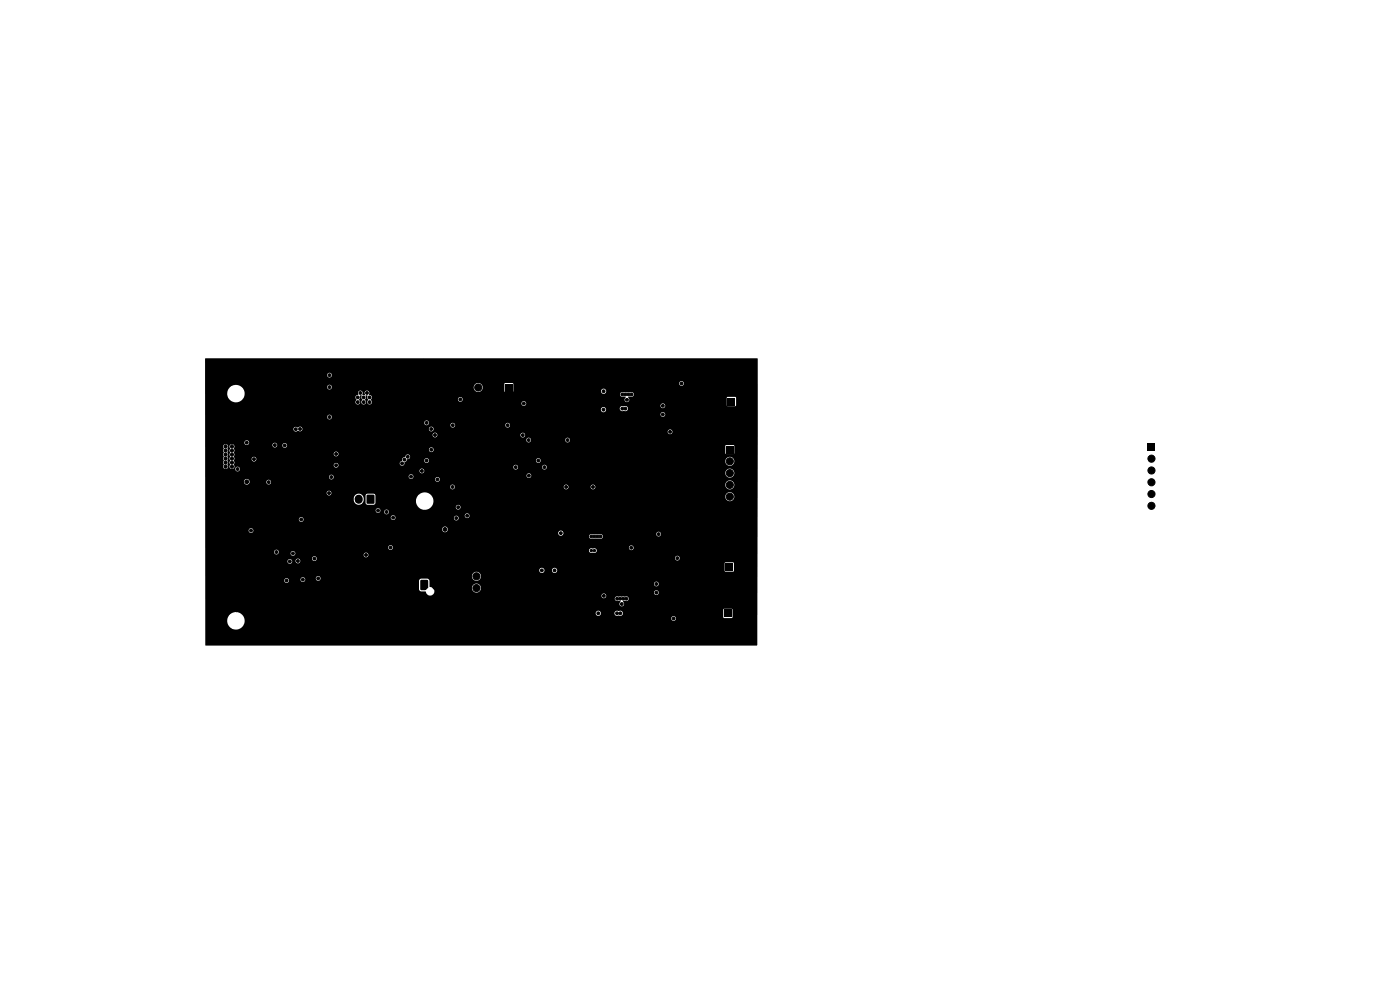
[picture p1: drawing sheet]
<svg xmlns="http://www.w3.org/2000/svg" width="297mm" height="210mm" viewBox="0 0 297 210" stroke-linecap="round" stroke-linejoin="round" font-family="sans-serif">
<path d="M43.5 76.1l117.1-.1 .1 .1-.1 60.8h-117l-.1-5.3h4.7v.2a1.85 1.85 0 0 0 2.2 1.7 1.85 1.85 0 0 0 1.4-2.4h90.6v.2a.5 .5 0 0 0 .8 .3 .5 .5 0 0 0 0-.8 .5 .5 0 0 0-.8 .3h-90.6l-.4-.6-.6-.5h75.6v.2a.56 .56 0 0 0 .6 .5 .56 .56 0 0 0 .5-.7h2.8v.2a.75 .75 0 0 0 1.1 .4 .57 .57 0 0 0 .7-.6 .57 .57 0 0 0-.9-.4h-.1a.55 .55 0 0 0-.8 .4h-2.8l-.1-.1a.56 .56 0 0 0-.5-.4 .56 .56 0 0 0-.5 .5l-75.8-.1a1.85 1.85 0 0 0-2.4 1.7h-4.7v-2.3h109.9l.1 1.8h1.7l.2-.2v-1.6l-.2-.2h-1.6l-.2 .2h-109.9v-2.4h86.9v.2a.69 .69 0 0 0 1 .4l.2 .1a.53 .53 0 0 0 0 .9 .53 .53 0 0 0 .8-.4l-.2-.5 .4-.2a.53 .53 0 0 0 .7-.1 .53 .53 0 0 0-.1-.8 .53 .53 0 0 0-.7 .1h-1.3a.5 .5 0 0 0-.8 .3h-86.9v-3.8h16.8v.1a.5 .5 0 0 0 .7 .4 .5 .5 0 0 0 .2-.7h2.5v.1a.5 .5 0 0 0 .4 .4 .5 .5 0 0 0 .6-.2h24.2l.1 2 .3 .2 1.1 .2a.9 .9 0 0 0 1 .7h36.2v.2a.5 .5 0 0 0 .8 .3 .5 .5 0 0 0 0-.8 .5 .5 0 0 0-.8 .3h-36.2a.9 .9 0 0 0 .7-.7 .9 .9 0 0 0-.4-.9h8.4v.1a.96 .96 0 0 0 1.3 .9h37.3v.1a.5 .5 0 0 0 .8 .3 .5 .5 0 0 0 0-.8 .5 .5 0 0 0-.8 .4h-37.3l.1-.1a.96 .96 0 0 0 .5-1 .96 .96 0 0 0-.7-.8h37.4v.1a.5 .5 0 0 0 .8 .4 .5 .5 0 0 0 0-.8 .5 .5 0 0 0-.8 .3h-37.5a.96 .96 0 0 0-1.1 .9h-8.4l-.6-.2v-1.4l-.5-.4-1.3 .1-.4 .4h-24.2l-.1-.6h2.4v.2a.5 .5 0 0 0 .8 .3 .5 .5 0 0 0 0-.8 .5 .5 0 0 0-.8 .3h-2.4l-.2-.1a.5 .5 0 0 0-.7 .4h-2.5l-.2-.2a.5 .5 0 0 0-.7 .4h-16.8v-.9h56.6a.96 .96 0 0 0 1.3 .9 .96 .96 0 0 0 .3-1.5 .96 .96 0 0 0-1.5 .4l-.1 .2h-56.6v-1.3h70.9v.2a.56 .56 0 0 0 .6 .5 .56 .56 0 0 0 .5-.7h1.6v.2a.56 .56 0 0 0 .8 .4 .56 .56 0 0 0 0-1 .56 .56 0 0 0-.8 .4h-1.6v-.1a.56 .56 0 0 0-.6-.4 .56 .56 0 0 0-.5 .5h-70.9v-1.9h17.5v.2a.5 .5 0 0 0 .6 .4 .5 .5 0 0 0 .4-.7h.7v.2a.5 .5 0 0 0 .7 .4h90.3l.1 1.7 1.7 .1 .2-.2v-1.6l-.2-.2h-1.6l-.2 .2h-90.3a.5 .5 0 0 0 .1-.9 .5 .5 0 0 0-.8 .3h-.7l-.3-.3a.5 .5 0 0 0-.7 .4h-17.5v-.6h22.7v.2a.5 .5 0 0 0 .6 .4 .5 .5 0 0 0 .4-.7h76v.2a.5 .5 0 0 0 .8 .3 .5 .5 0 0 0 0-.8 .5 .5 0 0 0-.8 .3h-76l-.3-.3a.5 .5 0 0 0-.7 .4h-22.7v-1.4h14.6l.1 .3a.5 .5 0 0 0 .4 .3 .5 .5 0 0 0 .5-.3h2.5l.1 .3a.5 .5 0 0 0 .4 .3 .5 .5 0 0 0 .5-.2h14.5v.1a.5 .5 0 0 0 .8 .4 .5 .5 0 0 0 0-.9 .5 .5 0 0 0-.8 .4l-14.5-.1a.5 .5 0 0 0-.3-.7 .5 .5 0 0 0-.7 .4h-2.5v-.3l-.1-.3h65.9a.66 .66 0 0 0 1 .6 .53 .53 0 0 0 .7-.7 .53 .53 0 0 0-.9-.2 .5 .5 0 0 0-.8 .3h-65.9l-.4-.1-.5 .4h-14.6v-.9h38.8l.1 .4a.5 .5 0 0 0 .6 .1 .5 .5 0 0 0 .4-.5h50v.2a.5 .5 0 0 0 .8 .3 .5 .5 0 0 0 0-.8 .5 .5 0 0 0-.8 .3h-50l-.3-.4a.5 .5 0 0 0-.8 .4h-38.8v-2.4h81.4v.2a.69 .69 0 0 0 1 .4l1.1-.1a.56 .56 0 0 0 .8-.1 .56 .56 0 0 0-.1-.7 .56 .56 0 0 0-.7 0h-1.3a.5 .5 0 0 0-.8 .3h-81.4v-1.2h9.2v.1a.5 .5 0 0 0 .7 .4h65v.2a.55 .55 0 0 0 .5 .5 .55 .55 0 0 0 .6-.5h19.7v.2a.5 .5 0 0 0 .8 .3 .5 .5 0 0 0 0-.8 .5 .5 0 0 0-.8 .3h-19.7a.56 .56 0 0 0-.5-.6 .56 .56 0 0 0-.6 .4h-65a.5 .5 0 0 0 .2-.8h40.2v.2a.61 .61 0 0 0 .9 .4 .61 .61 0 0 0 0-1 .61 .61 0 0 0-.9 .4h-40.2l-.2-.1a.5 .5 0 0 0-.7 .4h-9.2v-2.4h19.9v.2a.5 .5 0 0 0 .8 .3 .5 .5 0 0 0-.1-.9h18.8v.2a.5 .5 0 0 0 .5 .4 .5 .5 0 0 0 .5-.5h12.4v.2a.5 .5 0 0 0 .8 .3 .5 .5 0 0 0 0-.8 .5 .5 0 0 0-.8 .3h-12.4l-.3-.5h15a.5 .5 0 0 0 .6 .6 .5 .5 0 0 0 .2-.8 .5 .5 0 0 0-.8 .2h-15.1a.5 .5 0 0 0-.6 .4h-19.1l-.4 .4h-19.9v-1.9h36.2a.5 .5 0 0 0 .3 .6 .5 .5 0 0 0 .6-.3h.9v.2a.5 .5 0 0 0 .8 .3 .5 .5 0 0 0 0-.8 .5 .5 0 0 0-.8 .3h-.8a.5 .5 0 0 0-.4-.7 .5 .5 0 0 0-.6 .4h-36.2v-2.5h31.5a1.13 1.13 0 0 0 1.4 1.3 1.13 1.13 0 0 0 .6-1.8l.5-.1 .1 1.6 .3 .4 1.5-.1 .2-.3 .1-.5h8.5v.2a1.85 1.85 0 0 0 1.3 1.7 1.85 1.85 0 0 0 2-.6h5.2v.2a.5 .5 0 0 0 .8 .3 .5 .5 0 0 0 0-.8 .5 .5 0 0 0-.8 .3h-5.2l.5-1.1-.4-1.1h62.3a.96 .96 0 0 0 1.3 1 .96 .96 0 0 0 .3-1.6 .96 .96 0 0 0-1.6 .4v.2h-62.3a1.85 1.85 0 0 0-2-.8 1.85 1.85 0 0 0-1.4 1.7h-8.5l-.1-1.1-.2-.3-1.5-.1-.4 .4h-.6l-.1-.1a1.06 1.06 0 0 0-1.8 .7h-31.5v-1.2h25.8v.2a.5 .5 0 0 0 .8 .3 .5 .5 0 0 0 0-.8 .5 .5 0 0 0-.8 .3h-25.8v-1.3h52a.5 .5 0 0 0 .5 .6 .5 .5 0 0 0 .5-.6h23.1v.2a.5 .5 0 0 0 .6 .4 .5 .5 0 0 0 .4-.6h4.7v.2a.5 .5 0 0 0 .8 .3 .5 .5 0 0 0 0-.8 .5 .5 0 0 0-.8 .3h-4.7l-.3-.4a.5 .5 0 0 0-.7 .4h-23.1l-.3-.4a.5 .5 0 0 0-.7 .4h-52v-1.1h8.2v.2a.6 .6 0 0 0 .7 .5 .6 .6 0 0 0 .6-.6h3.5l.1 .4 .3 .2h97v.2a.96 .96 0 0 0 1.4 .7 .96 .96 0 0 0 0-1.7 .96 .96 0 0 0-1.4 .8l-96.7-.1a.5 .5 0 0 0 .1-.8 .5 .5 0 0 0-.8 .3l-3.5-.1a.61 .61 0 0 0-.6-.5 .61 .61 0 0 0-.7 .5h-8.2v-1h26.3a.5 .5 0 0 0 .2 .5 .5 .5 0 0 0 .5 0h21.8v.2a.5 .5 0 0 0 .8 .3 .5 .5 0 0 0 0-.8 .5 .5 0 0 0-.8 .3h-21.8l.3-.2v-.4h15.9a.5 .5 0 0 0 .6 .6 .5 .5 0 0 0 .3-.8h24.1v.2a.5 .5 0 0 0 .8 .3 .5 .5 0 0 0 0-.8 .5 .5 0 0 0-.8 .3h-24.1l-.1-.1a.5 .5 0 0 0-.8 .3h-15.9l-.3-.3a.5 .5 0 0 0-.7 .4h-26.3v-6.4h3.8l.2 .4-.2 .4 .2 .5-.2 .4 .2 .4-.2 .4 .2 .5-.2 .5 .2 .3a.57 .57 0 0 0 0 .8 .57 .57 0 0 0 .8 0 .57 .57 0 0 0-.1-.8l.2-.3-.2-.5 .2-.4-.2-.4 .2-.4-.2-.5 .2-.4-.2-.4 .2-.5h.3l.1 .4-.1 .4 .1 .5-.1 .4 .1 .4-.1 .4 .1 .5-.1 .4 .1 .4a.6 .6 0 0 0-.1 .7 .6 .6 0 0 0 .8 .2h.4l.1 .4 .3 .2 .5-.2h38.2a.5 .5 0 0 0 .3 .5 .5 .5 0 0 0 .5 0h64.1v.2a.96 .96 0 0 0 1.4 .7 .96 .96 0 0 0 0-1.7 .96 .96 0 0 0-1.4 .8l-64-.1a.5 .5 0 0 0-.2-.8 .5 .5 0 0 0-.7 .4h-38.2a.5 .5 0 0 0-.2-.8 .5 .5 0 0 0-.7 .4h-.4l.2-.4-.1-.4h21.2l.1 .4 .3 .2 .5-.2h37.2v.2a.5 .5 0 0 0 .6 .4 .5 .5 0 0 0 .4-.6h5.1v.2a.5 .5 0 0 0 .8 .3 .5 .5 0 0 0 0-.8 .5 .5 0 0 0-.8 .3h-5.1l-.3-.4a.5 .5 0 0 0-.7 .4h-37.2a.5 .5 0 0 0-.2-.8h13.3v.2a.54 .54 0 0 0 .7 .4 .54 .54 0 0 0 .3-.8l.5-.4h3.7v.3a.5 .5 0 0 0 .6 .3 .5 .5 0 0 0 .4-.6h22.7v.3a.5 .5 0 0 0 .6 .3 .5 .5 0 0 0 .4-.4h39.2v.2a.96 .96 0 0 0 1.4 .7 .96 .96 0 0 0 0-1.7 .96 .96 0 0 0-1.4 .8h-39.2l-.3-.6a.5 .5 0 0 0-.7 .4h-22.7l-.3-.4a.5 .5 0 0 0-.7 .4h-3.7v-.2a.55 .55 0 0 0 .6-.3 .55 .55 0 0 0-.2-.7 .69 .69 0 0 0-.8 .6l-.4 .1-.2 .3a.31 .31 0 0 1 0 .4 .31 .31 0 0 1-.3 .1l-.2 .3h-13.3a.5 .5 0 0 0-.7 .4h-21.2l.1-.4-.1-.5 .1-.4h3.7v.2a.5 .5 0 0 0 .8 .3 .5 .5 0 0 0 0-.8 .5 .5 0 0 0-.8 .3h-3.7l-.1-.4 .1-.7h21.1v.2a.5 .5 0 0 0 .8 .3 .5 .5 0 0 0 0-.8 .5 .5 0 0 0-.8 .3h-21.1l-.1-.2 .1-.7h41.3a.5 .5 0 0 0 .7 .6 .5 .5 0 0 0 .2-.8 .5 .5 0 0 0-.9 .1v.1h-41.3l-.1-.1a.54 .54 0 0 0-.1-.9 .54 .54 0 0 0-.8 .4h-.3l-.1-.2a.53 .53 0 0 0-.5-.3 .53 .53 0 0 0-.5 .5h-3.8v-.9h8.3v.2a.5 .5 0 0 0 .8 .4h5.2v.2a.5 .5 0 0 0 .6 .3 .5 .5 0 0 0 .4-.5h1.1v.3a.5 .5 0 0 0 .5 .3 .5 .5 0 0 0 .5-.4h93v1.7h1.7l.2-.2v-1.5l-.2-.2h-1.5l-.2 .2h-93a.5 .5 0 0 0-.4-.6 .5 .5 0 0 0-.6 .4h-1.1l-.3-.4a.5 .5 0 0 0-.7 .4h-5.2l.1-.1a.5 .5 0 0 0-.1-.8 .5 .5 0 0 0-.8 .3h-8.3v-.5h68.1a.5 .5 0 0 0 .6 .6 .5 .5 0 0 0 .5-.6h7.2v.1a.5 .5 0 0 0 .8 .4 .5 .5 0 0 0 0-.9 .5 .5 0 0 0-.8 .4h-7.2l-.4-.4a.5 .5 0 0 0-.7 .4h-68.1v-1.1h48.3l.1 .4a.5 .5 0 0 0 .6 .2 .5 .5 0 0 0 .3-.6h17.6v.2a.5 .5 0 0 0 .8 .3 .5 .5 0 0 0 0-.8 .5 .5 0 0 0-.8 .3h-17.6l-.3-.4a.5 .5 0 0 0-.7 .4h-48.3v-1.2h18.7a.5 .5 0 0 0 .7 .5h78.7v.2a.5 .5 0 0 0 .8 .3 .5 .5 0 0 0 0-.8 .5 .5 0 0 0-.8 .3h-78.7a.39 .39 0 0 1 .7 0l.4-.1 .2-.5h26.8a.5 .5 0 0 0 .6 .6 .5 .5 0 0 0 .3-.8 .5 .5 0 0 0-.9 .1v.1h-26.8l-.4-.4-.6 .2-.3-.1a.5 .5 0 0 0-.7 .4h-18.7v-1.4h46.5a.5 .5 0 0 0 .2 .5 .5 .5 0 0 0 .5 0h4.8v.2a.5 .5 0 0 0 .6 .4 .5 .5 0 0 0 .5-.6h10.6v.2a.5 .5 0 0 0 .8 .3 .5 .5 0 0 0 0-.8 .5 .5 0 0 0-.8 .3h-10.6l-.4-.4a.5 .5 0 0 0-.7 .4h-4.7a.5 .5 0 0 0 0-.8 .5 .5 0 0 0-.8 .3h-46.5v-1.2h25.9a.5 .5 0 0 0 .7 .6 .5 .5 0 0 0 .2-.9 .5 .5 0 0 0-.9 .2v.1h-25.9v-.5h96.6v.1a.5 .5 0 0 0 .8 .3 .5 .5 0 0 0 0-.8 .5 .5 0 0 0-.8 .4h-96.6v-1.1h84a.55 .55 0 0 0 .6 .6 .55 .55 0 0 0 .4-.8h3v.1a.71 .71 0 0 0 1 .5 .57 .57 0 0 0 .7-.7 .57 .57 0 0 0-.9-.3h-.1a.55 .55 0 0 0-.7 .4h-3a.56 .56 0 0 0-.6-.2 .56 .56 0 0 0-.4 .4h-84v-3.4h4.7a1.85 1.85 0 0 0 1.4 1.9 1.85 1.85 0 0 0 2.1-1.1h23.7v.2a.47 .47 0 0 1 0 .7 .51 .51 0 0 0 .3 .6 .51 .51 0 0 0 .6-.1 .51 .51 0 0 0-.1-.7l.2-1h.3v.5a.55 .55 0 0 1-.1 .8 .51 .51 0 0 0 .7 .6 .51 .51 0 0 0 .2-.9l-.1-.1a.75 .75 0 0 0 .2-.9h.3v.5a.55 .55 0 0 1 0 .8 .5 .5 0 0 0 .3 .6 .5 .5 0 0 0 .6-.3h31.8v.2a.5 .5 0 0 0 .8 .3h28.7v.1a.5 .5 0 0 0 .8 .4 .5 .5 0 0 0 0-.8 .5 .5 0 0 0-.8 .3h-28.7a.5 .5 0 0 0 0-.8 .5 .5 0 0 0-.8 .3h-31.8l.1-.3-.2-.4v-.1h18.4a.51 .51 0 0 0 .7 .6 .51 .51 0 0 0 .2-.9 .51 .51 0 0 0-.8 .2l-18.5 .1a.58 .58 0 0 0 .1-.7 .58 .58 0 0 0-.5-.3v-.1h53.2a.66 .66 0 0 0 1 .5l.2 .1a.52 .52 0 0 0-.2 .7 .52 .52 0 0 0 .6 .3 .52 .52 0 0 0 .4-.6l-.2-.2h20.9v1.7l1.8 .1 .2-.2v-1.6l-.2-.2h-1.6l-.2 .2-20.9-.1 .4-.2a.53 .53 0 0 0 .7-.2 .53 .53 0 0 0-.1-.7 .53 .53 0 0 0-.7 0h-1.3a.5 .5 0 0 0-.8 .4h-53.2a.54 .54 0 0 0-.6-.7 .54 .54 0 0 0-.3 .9h-.5a.55 .55 0 0 0 0-.8 .55 .55 0 0 0-.8 0 .55 .55 0 0 0-.1 .7l-.4 .2-.2 .3h-23.7a1.85 1.85 0 0 0-.5-2.1h18.2v.1a.5 .5 0 0 0 .5 .4 .5 .5 0 0 0 .5-.5h30.1v.2a.96 .96 0 0 0 1.4 .7 .96 .96 0 0 0 .1-1.6h5v1.6l.2 .2h1.5l.2-.3h18.6a.56 .56 0 0 0 .7 .6 .56 .56 0 0 0 .3-.9 .56 .56 0 0 0-1 .2v.1h-18.6l-.1-1.6h35.3a.51 .51 0 0 0 .6 .6 .51 .51 0 0 0 .2-.9 .51 .51 0 0 0-.8 .2l-42.2 .2a.96 .96 0 0 0-1.4 .7h-30.1l-.3-.4a.5 .5 0 0 0-.7 .4l-18.3-.1a1.85 1.85 0 0 0-2.9 1.4h-4.7v-3.9h25.9v.1a.5 .5 0 0 0 .8 .4 .5 .5 0 0 0 0-.8 .5 .5 0 0 0-.8 .3h-25.9zM107.2 81.4h1.5v1.6h-1.5zM154.4 84.4h1.6v1.6h-1.6zM154.1 94.6h1.5v1.5h-1.5zM243.5 94h1.5v1.6h-1.5zM77.8 105h1.6v1.8h-1.6zM89.2 123.1l1.4-.1 .2 .2v1.4l-.5 .6h-.9l-.2-.2zM100.3 126.5h1.5v1.5h-1.5zM153.6 129.3h1.6v1.6h-1.6zM153.9 119.5h1.6v1.6h-1.6z" fill="#000"/>
<g fill="#000" stroke="#000" stroke-width=".21">
<circle cx="56.2" cy="77.3" r=".3"/>
<circle cx="61.6" cy="78" r=".3"/>
<circle cx="64.8" cy="78" r=".3"/>
<circle cx="69.9" cy="77" r=".3"/>
<circle cx="69.9" cy="79.6" r=".3"/>
<circle cx="87.4" cy="77" r=".3"/>
<circle cx="89.8" cy="76.6" r=".3"/>
<circle cx="101.4" cy="77.7" r=".75"/>
<circle cx="107.9" cy="77.7" r=".75"/>
<circle cx="115.4" cy="77.6" r=".3"/>
<circle cx="131.1" cy="77.4" r=".3"/>
<circle cx="153.2" cy="77.3" r=".3"/>
<circle cx="46.3" cy="89.8" r=".3"/>
<circle cx="47.9" cy="97.3" r=".32"/>
<circle cx="47.9" cy="99" r=".32"/>
<circle cx="47.9" cy="95.6" r=".32"/>
<circle cx="47.9" cy="99.8" r=".32"/>
<circle cx="47.9" cy="94.7" r=".32"/>
<circle cx="47.9" cy="93.9" r=".32"/>
<circle cx="47.9" cy="98.1" r=".32"/>
<circle cx="47.9" cy="96.4" r=".33"/>
<circle cx="49.2" cy="97.3" r=".32"/>
<circle cx="49.2" cy="99" r=".32"/>
<circle cx="49.2" cy="95.6" r=".32"/>
<circle cx="49.2" cy="93.9" r=".32"/>
<circle cx="49.2" cy="94.7" r=".32"/>
<circle cx="49.2" cy="99.8" r=".32"/>
<circle cx="49.2" cy="98.1" r=".32"/>
<circle cx="49.2" cy="96.4" r=".33"/>
<circle cx="50.4" cy="99.5" r=".3"/>
<circle cx="52.3" cy="93.9" r=".3"/>
<circle cx="53.9" cy="97.4" r=".3"/>
<circle cx="54.1" cy="93.9" r=".3"/>
<circle cx="58.3" cy="94.4" r=".3"/>
<circle cx="60.4" cy="94.5" r=".3"/>
<circle cx="62.7" cy="91" r=".3"/>
<circle cx="63.6" cy="91" r=".3"/>
<circle cx="67.3" cy="87.4" r=".3"/>
<circle cx="67.4" cy="91.7" r=".3"/>
<circle cx="67.6" cy="97.3" r=".3"/>
<circle cx="69.9" cy="88.5" r=".3"/>
<circle cx="69.9" cy="82.1" r=".3"/>
<circle cx="71.3" cy="98.7" r=".3"/>
<circle cx="71.3" cy="96.3" r=".3"/>
<circle cx="75.9" cy="85.3" r=".3"/>
<circle cx="75.9" cy="84.3" r=".3"/>
<circle cx="76.4" cy="83.4" r=".3"/>
<circle cx="77.1" cy="85.3" r=".3"/>
<circle cx="77.1" cy="84.3" r=".3"/>
<circle cx="77.8" cy="83.4" r=".3"/>
<circle cx="78.4" cy="85.3" r=".3"/>
<circle cx="78.4" cy="84.3" r=".3"/>
<circle cx="78.7" cy="97.6" r=".3"/>
<circle cx="85.3" cy="98.3" r=".3"/>
<circle cx="85.8" cy="97.5" r=".3"/>
<circle cx="86.5" cy="96.9" r=".3"/>
<circle cx="89.3" cy="87.1" r=".3"/>
<circle cx="89.5" cy="99.9" r=".3"/>
<circle cx="89.9" cy="95.7" r=".3"/>
<circle cx="90.5" cy="97.7" r=".3"/>
<circle cx="90.5" cy="89.7" r=".3"/>
<circle cx="91.5" cy="91" r=".3"/>
<circle cx="91.5" cy="95.4" r=".3"/>
<circle cx="92.3" cy="92.3" r=".3"/>
<circle cx="96.1" cy="90.2" r=".3"/>
<circle cx="97.7" cy="83.2" r=".3"/>
<circle cx="97.7" cy="84.7" r=".3"/>
<circle cx="101.4" cy="82.2" r=".75"/>
<circle cx="107.7" cy="90.2" r=".3"/>
<circle cx="109.4" cy="99.1" r=".3"/>
<circle cx="110.9" cy="92.3" r=".3"/>
<circle cx="111.1" cy="85.6" r=".3"/>
<circle cx="111.1" cy="84.1" r=".3"/>
<circle cx="112.1" cy="93.4" r=".3"/>
<circle cx="113.3" cy="82.1" r=".3"/>
<circle cx="114.2" cy="97.7" r=".3"/>
<circle cx="114.2" cy="95.9" r=".3"/>
<circle cx="115.5" cy="99.1" r=".3"/>
<circle cx="120.4" cy="93.4" r=".3"/>
<circle cx="120.6" cy="86.7" r=".3"/>
<circle cx="122.1" cy="93.4" r=".3"/>
<circle cx="126.5" cy="83" r=".3"/>
<circle cx="128" cy="86.9" r=".3"/>
<circle cx="128.1" cy="83" r=".3"/>
<circle cx="132" cy="83.7" r=".3"/>
<circle cx="132" cy="86.7" r=".3"/>
<circle cx="132.7" cy="83.7" r=".3"/>
<circle cx="132.7" cy="86.7" r=".3"/>
<circle cx="133" cy="84.8" r=".3"/>
<circle cx="133.3" cy="83.7" r=".3"/>
<circle cx="134" cy="83.7" r=".3"/>
<circle cx="135.1" cy="90.5" r=".3"/>
<circle cx="138.6" cy="91.6" r=".3"/>
<circle cx="140.6" cy="82.3" r=".3"/>
<circle cx="140.6" cy="80.4" r=".3"/>
<circle cx="140.6" cy="86.1" r=".3"/>
<circle cx="140.6" cy="87.9" r=".3"/>
<circle cx="142.2" cy="91.6" r=".3"/>
<circle cx="144.6" cy="81.3" r=".3"/>
<circle cx="148.7" cy="83.6" r=".3"/>
<circle cx="152.7" cy="85.2" r=".79"/>
<circle cx="154" cy="90.7" r=".3"/>
<circle cx="154.8" cy="97.9" r=".75"/>
<circle cx="244.3" cy="99.8" r=".75"/>
<circle cx="244.3" cy="97.3" r=".75"/>
<circle cx="45.2" cy="109.1" r=".3"/>
<circle cx="47.6" cy="105.4" r=".3"/>
<circle cx="47.8" cy="113.7" r=".3"/>
<circle cx="52.4" cy="102.2" r=".4"/>
<circle cx="53.3" cy="112.5" r=".3"/>
<circle cx="53.5" cy="109.1" r=".3"/>
<circle cx="53.9" cy="100.2" r=".3"/>
<circle cx="57" cy="102.3" r=".3"/>
<circle cx="57" cy="100.6" r=".3"/>
<circle cx="58.6" cy="117.1" r=".3"/>
<circle cx="59.7" cy="109.7" r=".3"/>
<circle cx="60" cy="119.1" r=".3"/>
<circle cx="61.3" cy="109.7" r=".3"/>
<circle cx="61.5" cy="119.1" r=".3"/>
<circle cx="62.1" cy="117.4" r=".3"/>
<circle cx="63.2" cy="119" r=".3"/>
<circle cx="63.9" cy="110.2" r=".3"/>
<circle cx="66.7" cy="118.5" r=".3"/>
<circle cx="67.7" cy="114.1" r=".3"/>
<circle cx="69.8" cy="104.6" r=".3"/>
<circle cx="70.3" cy="101.2" r=".3"/>
<circle cx="71.7" cy="117.7" r=".3"/>
<circle cx="74.7" cy="111.5" r=".3"/>
<circle cx="77.7" cy="117.7" r=".3"/>
<circle cx="80.1" cy="117.8" r=".3"/>
<circle cx="80.2" cy="108.3" r=".3"/>
<circle cx="82" cy="108.6" r=".3"/>
<circle cx="82.9" cy="116.2" r=".3"/>
<circle cx="83" cy="102.5" r=".3"/>
<circle cx="83.4" cy="109.8" r=".3"/>
<circle cx="87.2" cy="101.1" r=".3"/>
<circle cx="92.8" cy="101.7" r=".3"/>
<circle cx="94.4" cy="112.3" r=".4"/>
<circle cx="94.6" cy="117.3" r=".3"/>
<circle cx="96" cy="103.3" r=".3"/>
<circle cx="96.8" cy="109.9" r=".3"/>
<circle cx="97.2" cy="107.6" r=".3"/>
<circle cx="99.1" cy="109.4" r=".3"/>
<circle cx="110.6" cy="113.6" r=".3"/>
<circle cx="110.6" cy="116.5" r=".3"/>
<circle cx="112.2" cy="100.9" r=".3"/>
<circle cx="113.8" cy="117.5" r=".3"/>
<circle cx="114.8" cy="110.5" r=".3"/>
<circle cx="119" cy="113.1" r=".3"/>
<circle cx="120.1" cy="103.3" r=".3"/>
<circle cx="120.5" cy="106.4" r=".3"/>
<circle cx="123.2" cy="115.4" r=".3"/>
<circle cx="125.4" cy="116.8" r=".25"/>
<circle cx="125.5" cy="113.8" r=".3"/>
<circle cx="125.8" cy="103.3" r=".3"/>
<circle cx="126.1" cy="116.8" r=".25"/>
<circle cx="126.1" cy="113.8" r=".3"/>
<circle cx="126.8" cy="113.8" r=".3"/>
<circle cx="127.4" cy="113.8" r=".3"/>
<circle cx="133.9" cy="116.2" r=".3"/>
<circle cx="135.5" cy="119.4" r=".3"/>
<circle cx="139.7" cy="119.3" r=".3"/>
<circle cx="139.7" cy="117.5" r=".3"/>
<circle cx="139.7" cy="113.3" r=".3"/>
<circle cx="143.7" cy="118.4" r=".3"/>
<circle cx="149.6" cy="108" r=".3"/>
<circle cx="154.4" cy="112.8" r=".3"/>
<circle cx="154.8" cy="107.9" r=".75"/>
<circle cx="154.8" cy="102.9" r=".75"/>
<circle cx="154.8" cy="100.4" r=".75"/>
<circle cx="154.8" cy="105.4" r=".75"/>
<circle cx="244.3" cy="104.8" r=".75"/>
<circle cx="244.3" cy="107.3" r=".75"/>
<circle cx="244.3" cy="102.3" r=".75"/>
<circle cx="45.2" cy="122.8" r=".3"/>
<circle cx="53.5" cy="122.8" r=".3"/>
<circle cx="55" cy="135" r=".3"/>
<circle cx="57.6" cy="128" r=".3"/>
<circle cx="57.6" cy="130.9" r=".3"/>
<circle cx="60.8" cy="123.2" r=".3"/>
<circle cx="64.3" cy="122.9" r=".3"/>
<circle cx="67.5" cy="122.7" r=".3"/>
<circle cx="69.3" cy="134.9" r=".3"/>
<circle cx="72.1" cy="130.5" r=".3"/>
<circle cx="83" cy="130.1" r=".3"/>
<circle cx="87.8" cy="134.9" r=".3"/>
<circle cx="99.7" cy="131.4" r=".3"/>
<circle cx="101.1" cy="122.2" r=".75"/>
<circle cx="101.1" cy="124.7" r=".75"/>
<circle cx="111.9" cy="135.1" r=".3"/>
<circle cx="113.4" cy="121" r=".3"/>
<circle cx="114.5" cy="125.2" r=".3"/>
<circle cx="114.9" cy="121" r=".3"/>
<circle cx="117.7" cy="121" r=".3"/>
<circle cx="118.5" cy="130.2" r=".3"/>
<circle cx="119.2" cy="121" r=".3"/>
<circle cx="124.5" cy="123.4" r=".3"/>
<circle cx="126.9" cy="130.1" r=".3"/>
<circle cx="128.1" cy="123.4" r=".3"/>
<circle cx="128.1" cy="126.4" r=".3"/>
<circle cx="130.9" cy="130.1" r=".3"/>
<circle cx="130.9" cy="127" r=".3"/>
<circle cx="131" cy="134.9" r=".3"/>
<circle cx="131.6" cy="127" r=".3"/>
<circle cx="131.6" cy="130.1" r=".3"/>
<circle cx="131.9" cy="128.1" r=".3"/>
<circle cx="132.2" cy="127" r=".3"/>
<circle cx="132.9" cy="127" r=".3"/>
<circle cx="138.9" cy="130.3" r=".3"/>
<circle cx="138.9" cy="132.1" r=".3"/>
<circle cx="139.2" cy="125.7" r=".3"/>
<circle cx="139.2" cy="123.9" r=".3"/>
<circle cx="142.9" cy="131.2" r=".3"/>
<circle cx="151.9" cy="130.1" r=".79"/>
<circle cx="152.2" cy="120.3" r=".79"/>
<circle cx="152.3" cy="124.2" r=".3"/>
<circle cx="153.6" cy="134.6" r=".3"/>
<circle cx="155.4" cy="125.5" r=".3"/>
</g>
<path d="M73.6 105.8v.2M76.1 105.8v.2M92.5 123.9v.5" fill="none" stroke="#000" stroke-width="1.7"/>
<path d="M44.4 92.5h.9M47.5 92.5h1.5M44.4 101.2h.9M47.5 101.2h1.5" fill="none" stroke="#000" stroke-width=".9"/>
</svg>
